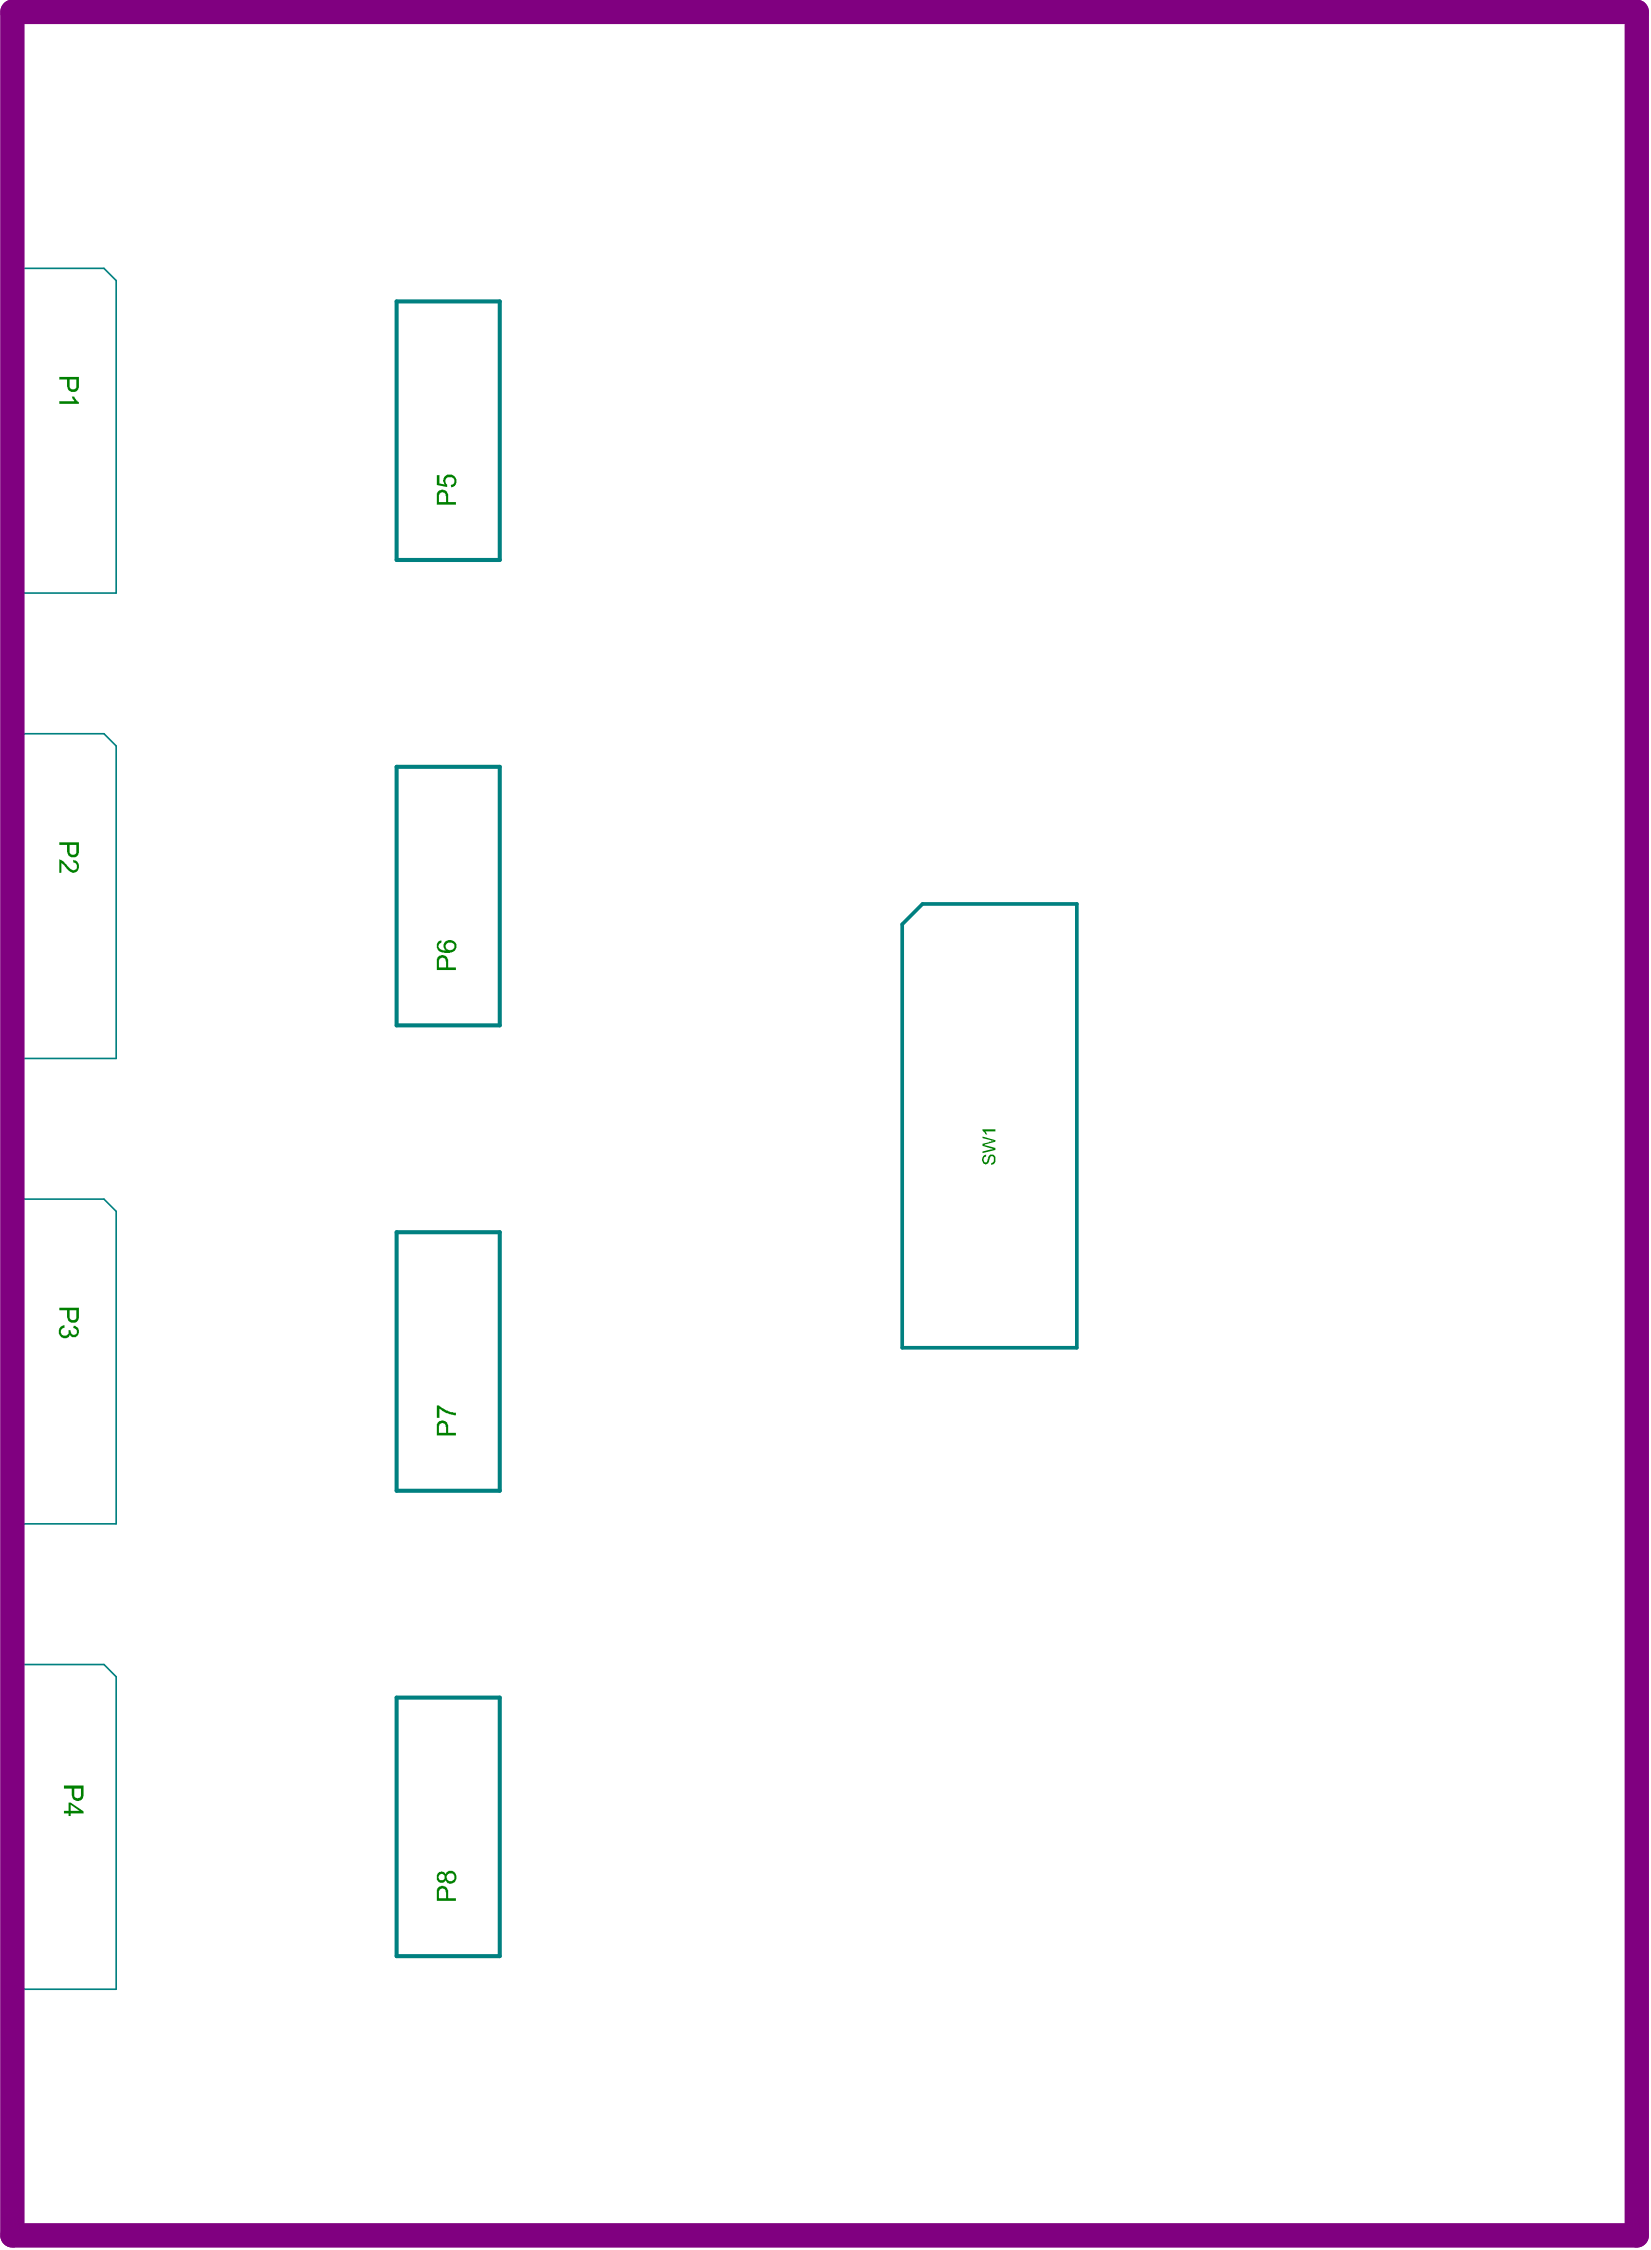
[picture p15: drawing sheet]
<svg xmlns="http://www.w3.org/2000/svg" width="135mm" height="184mm" viewBox="0 0 135 184" stroke-linecap="round" stroke-linejoin="round" font-family="sans-serif">
<path d="M1.4 22h.1M1.4 22h7.1l1 1v25.5h-8.1zM1.4 60.1h.1M1.4 60.1h7.1l1 1v25.5h-8.1zM1.4 98.1h.1M1.4 98.1h7.1l1 1v25.6h-8.1zM1.4 136.2h.1M1.4 136.2h7.1l1 1v25.6h-8.1z" fill="none" stroke="#008080" stroke-width=".13"/>
<path d="M32.5 24.7h8.4v21.1h-8.4zM32.5 62.8h8.4v21.1h-8.4zM32.5 100.8h8.4v21.2h-8.4zM32.5 138.9h8.4v21.2h-8.4z" fill="none" stroke="#008080" stroke-width=".33"/>
<path d="M75.5 74h12.6v36.3h-14.3v-34.6z" fill="none" stroke="#008080" stroke-width=".3"/>
<path d="M1 1h133v182h-133z" fill="none" stroke="#800080" stroke-width="2"/>
<g fill="#008000">
<path d="M4.9 32.8h1.2l-.2-.3h.2l.4 .4v.2h-1.6z"/>
<path d="M5 108.6l.3-.1v.2a.32 .32 0 0 0-.3 .4 .32 .32 0 0 0 .4 .2 .32 .32 0 0 0 .2-.5l.2 .1a.26 .26 0 0 0 .2 .3 .26 .26 0 0 0 .3-.2 .26 .26 0 0 0-.2-.3h-.1v-.2a.46 .46 0 0 1 .5 .6 .46 .46 0 0 1-.8 .2v-.1a.47 .47 0 0 1-.6 .3 .47 .47 0 0 1-.3-.6z"/>
<path d="M4.9 70.3l.2 .2 .4 .3a.48 .48 0 0 0 .8 .3v-.3l-.1-.2h-.2v-.2a.51 .51 0 0 1 .5 .6 .51 .51 0 0 1-.8 .4l-.7-.8v.8h-.1z"/>
<path d="M35.7 38.9h.3v.7l.4 .1a.53 .53 0 0 1 .1-.8 .53 .53 0 0 1 .7 .1 .53 .53 0 0 1 0 .7l-.3 .2v-.2a.35 .35 0 0 0 .2-.6 .35 .35 0 0 0-.6 .1l-.1 .2 .2 .3v.2l-.9-.2z"/>
<path d="M80.5 94.5h.2v.2a.23 .23 0 0 0-.2 .2 .23 .23 0 0 0 .2 .2l.1-.1a.5 .5 0 0 1 .5-.5 .49 .49 0 0 1-.2 .8v-.1a.28 .28 0 0 0 .2-.3 .28 .28 0 0 0-.2-.3l-.1 .2a.39 .39 0 0 1-.4 .5 .44 .44 0 0 1-.1-.8z"/>
<path d="M80.4 93l1.1 .3v.1l-1 .3 1 .3v.1l-1.1 .3v-.2l.9-.2-.9-.2v-.2l.9-.2-.9-.3z"/>
<path d="M80.4 92.4h1.1v.2h-.9l.2 .2-.1 .1-.3-.3z"/>
<path d="M35.7 115h.2l.7 .5 .7 .1v.2l-.7-.1-.6-.4v.7h-.3z"/>
<path d="M6.1 146.4v.4a.28 .28 0 0 0 .2 .4 .28 .28 0 0 0 .3-.3v-.5zM5.2 146.1h1.6v.8a.5 .5 0 0 1-.5 .5 .5 .5 0 0 1-.4-.6v-.4h-.7z"/>
<path d="M5.8 147.7v.5h.7zM5.6 147.5h.2l1 .8v.1h-1v.2h-.2v-.2h-.4v-.2h.4z"/>
<path d="M5.7 31.1v.4a.28 .28 0 0 0 .3 .4 .28 .28 0 0 0 .2-.4v-.4zM4.9 30.8h1.6v.7a.49 .49 0 0 1-.6 .6 .49 .49 0 0 1-.4-.6v-.4h-.6z"/>
<path d="M36 154.6l-.1 .2v.6h.6v-.5a.31 .31 0 0 0-.1-.3 .31 .31 0 0 0-.4 0zM36 154.4a.51 .51 0 0 1 .7 .5v.5h.6v.2h-1.6v-1z"/>
<path d="M35.9 153.6a.27 .27 0 0 0 .5 0 .27 .27 0 0 0-.5 0zM36.6 153.6a.34 .34 0 0 0 .6 0 .34 .34 0 0 0-.6 0zM35.8 153.3a.41 .41 0 0 1 .7 .1 .48 .48 0 0 1 .7-.2 .48 .48 0 0 1 .1 .7 .43 .43 0 0 1-.4 .3 .43 .43 0 0 1-.4-.3 .41 .41 0 0 1-.6 .1 .41 .41 0 0 1-.1-.6z"/>
<path d="M5.7 107.2v.5a.28 .28 0 0 0 .3 .3 .28 .28 0 0 0 .2-.3v-.5zM4.9 107h1.6v.7a.49 .49 0 0 1-.6 .6 .49 .49 0 0 1-.4-.6v-.5h-.6z"/>
<path d="M5.7 69.2v.4a.28 .28 0 0 0 .3 .4 .28 .28 0 0 0 .2-.4v-.4zM4.9 68.9h1.6v.7a.49 .49 0 0 1-.6 .6 .49 .49 0 0 1-.4-.6v-.4h-.6z"/>
<path d="M36 78.4l-.1 .2v.6h.6v-.4a.31 .31 0 0 0-.1-.4 .31 .31 0 0 0-.4 0zM36 78.2a.51 .51 0 0 1 .7 .6v.4h.6v.2h-1.6v-.9z"/>
<path d="M35.9 77h.2v.1a.3 .3 0 0 0-.2 .4 .3 .3 0 0 0 .3 .2l.3 .1a.49 .49 0 0 1 0-.7 .49 .49 0 0 1 .7 0 .57 .57 0 0 1 0 .7 .57 .57 0 0 1-.6 .2 .72 .72 0 0 1-.9-.5v-.2zM36.5 77.4a.35 .35 0 0 0 .7 0 .35 .35 0 0 0-.7 0z"/>
<path d="M36 40.3l-.1 .2v.6h.6v-.4a.31 .31 0 0 0-.1-.4 .31 .31 0 0 0-.4 0zM36 40.1a.51 .51 0 0 1 .7 .6v.4h.6v.2h-1.6v-.9z"/>
<path d="M36 116.5l-.1 .2v.6h.6v-.5a.31 .31 0 0 0-.1-.3 .31 .31 0 0 0-.4 0zM36 116.3a.51 .51 0 0 1 .7 .5v.5h.6v.2h-1.6v-.9z"/>
</g>
</svg>
